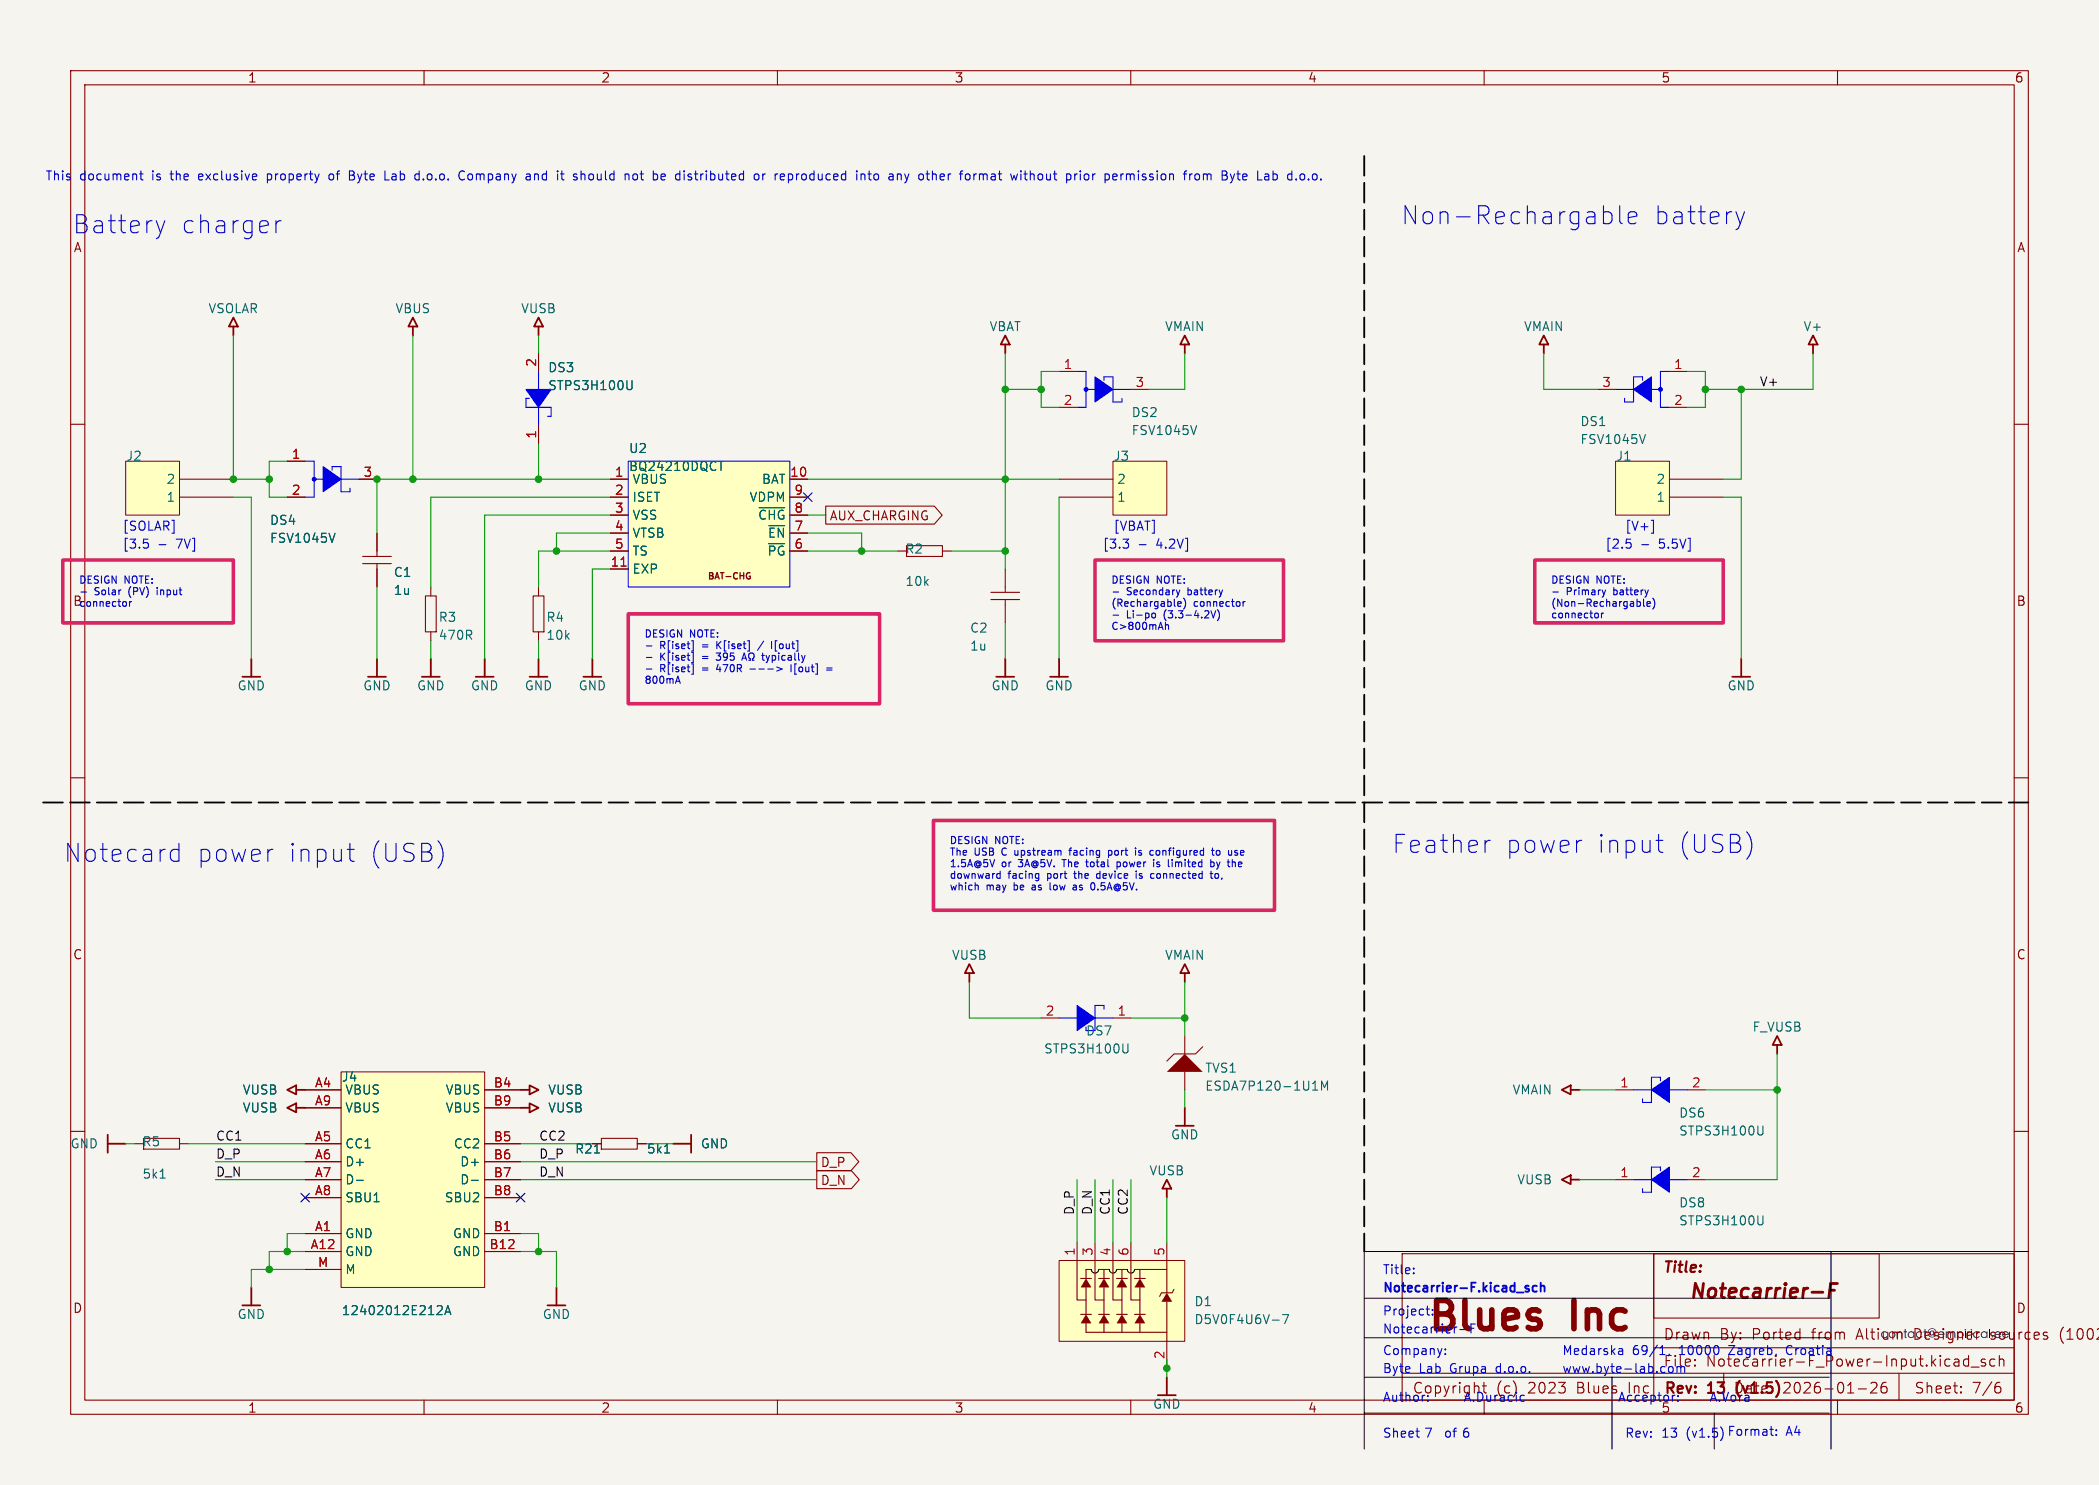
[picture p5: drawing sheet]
<svg xmlns="http://www.w3.org/2000/svg" width="297mm" height="210mm" viewBox="0 0 297 210" stroke-linecap="round" stroke-linejoin="round" font-family="sans-serif">
<defs><g id="words">
<g font-size="5.6" fill="#0000c2">
<text x="201.8" y="189.3">Blues</text>
<text x="222.8" y="189.3">Inc</text>
</g>
<g font-size="3.5" fill="#0000c2">
<text x="10.2" y="33.2">Battery</text>
<text x="25.5" y="33.2">charger</text>
<text x="198.1" y="32">Non-Rechargable</text>
<text x="233.9" y="32">battery</text>
<text x="8.9" y="122.1">Notecard</text>
<text x="27.7" y="122.1">power</text>
<text x="40.6" y="122.1">input</text>
<text x="52" y="122.1">(USB)</text>
<text x="196.8" y="120.9">Feather</text>
<text x="212.9" y="120.9">power</text>
<text x="225.8" y="120.9">input</text>
<text x="237.2" y="120.9">(USB)</text>
</g>
<text font-size="2.8" fill="#840000" x="238.8" y="184.2">Notecarrier-F</text>
<g font-size="2.1" fill="#840000">
<text x="235.2" y="180.4">Title:</text>
<text x="235.3" y="189.7">Drawn</text>
<text x="248" y="189.7">Ported</text>
<text x="263" y="189.7">Altium</text>
<text x="271.3" y="189.7">Designer</text>
<text x="282.2" y="189.7">sources</text>
<text x="292.2" y="189.7">(10027</text>
<text x="216.3" y="197.3">2023</text>
<text x="223.3" y="197.3">Blues</text>
<text x="241.4" y="193.5">Notecarrier-F_Power-Input.kicad_sch</text>
<text x="245.2" y="197.3">Date:</text>
<text x="246.4" y="197.5">(v1.5) 2026-01-26</text>
<text x="270.8" y="197.3">Sheet:</text>
<text x="279" y="197.3">7/6</text>
</g>
<g font-size="2.1" fill="#0000c2">
<text x="243.3" y="189.7">By:</text>
<text x="256.6" y="189.7">from</text>
<text x="199.8" y="197.3">Copyright</text>
<text x="211.7" y="197.3">(c)</text>
<text x="230.7" y="197.3">Inc</text>
<text x="235.3" y="193.5">File:</text>
<text x="235.4" y="197.5">Rev:</text>
<text x="241.8" y="197.5">13</text>
</g>
<g font-size="1.8" fill="#840000">
<text x="35" y="11.9">1</text>
<text x="85" y="11.9">2</text>
<text x="135" y="11.9">3</text>
<text x="185" y="11.9">4</text>
<text x="235" y="11.9">5</text>
<text x="285" y="11.9">6</text>
<text x="10.3" y="35.9">A</text>
<text x="285.3" y="35.9">A</text>
<text x="117.3" y="73.8">AUX_CHARGING</text>
<text x="285.3" y="85.9">B</text>
<text x="10.3" y="135.9">C</text>
<text x="285.3" y="135.9">C</text>
<text x="116" y="165.2">D_P</text>
<text x="116" y="167.8">D_N</text>
<text x="10.3" y="185.9">D</text>
<text x="285.3" y="185.9">D</text>
<text x="35" y="200">1</text>
<text x="85" y="200">2</text>
<text x="135" y="200">3</text>
<text x="185" y="200">4</text>
<text x="285" y="200">6</text>
</g>
<g font-size="1.8" fill="#0000c2">
<text x="6.3" y="25.6">This</text>
<text x="11.3" y="25.6">document</text>
<text x="21.6" y="25.6">is</text>
<text x="24.4" y="25.6">the</text>
<text x="28.6" y="25.6">exclusive</text>
<text x="38.5" y="25.6">property</text>
<text x="47.4" y="25.6">of</text>
<text x="50.5" y="25.6">Byte</text>
<text x="55.7" y="25.6">Lab</text>
<text x="60.2" y="25.6">d.o.o.</text>
<text x="66.6" y="25.6">Company</text>
<text x="76.3" y="25.6">and</text>
<text x="80.9" y="25.6">it</text>
<text x="83.4" y="25.6">should</text>
<text x="90.9" y="25.6">not</text>
<text x="95.1" y="25.6">be</text>
<text x="98.5" y="25.6">distributed</text>
<text x="109.8" y="25.6">or</text>
<text x="112.9" y="25.6">reproduced</text>
<text x="124.7" y="25.6">into</text>
<text x="129.5" y="25.6">any</text>
<text x="133.9" y="25.6">other</text>
<text x="140" y="25.6">format</text>
<text x="147.4" y="25.6">without</text>
<text x="155.4" y="25.6">prior</text>
<text x="161" y="25.6">permission</text>
<text x="172.5" y="25.6">from</text>
<text x="178" y="25.6">Byte</text>
<text x="183.2" y="25.6">Lab</text>
<text x="17.3" y="75.1">[SOLAR]</text>
<text x="17.3" y="77.7">[3.5</text>
<text x="25.1" y="77.7">7V]</text>
<text x="156" y="77.7">[3.3</text>
<text x="157.5" y="75.1">[VBAT]</text>
<text x="163.7" y="77.7">4.2V]</text>
<text x="227.1" y="77.7">[2.5</text>
<text x="229.9" y="75.1">[V+]</text>
<text x="234.9" y="77.7">5.5V]</text>
<text x="10.3" y="85.9">B</text>
<text x="195.6" y="182.8">Notecarrier-F.kicad_sch</text>
<text x="195.6" y="180.3">Title:</text>
<text x="195.6" y="186.1">Project:</text>
<text x="195.6" y="191.7">Company:</text>
<text x="195.6" y="188.7">Notecarrier-F</text>
<text x="221" y="191.7">Medarska</text>
<text x="231" y="191.7">69/1,</text>
<text x="237.7" y="191.7">10000</text>
<text x="244.9" y="191.7">Zagreb,</text>
<text x="253.2" y="191.7">Croatia</text>
<text x="195.6" y="194.3">Byte</text>
<text x="200.8" y="194.3">Lab</text>
<text x="205.3" y="194.3">Grupa</text>
<text x="212" y="194.3">d.o.o.</text>
<text x="221" y="194.3">www.byte-lab.com</text>
<text x="195.6" y="198.3">Author:</text>
<text x="195.6" y="203.4">Sheet 7</text>
<text x="204.2" y="203.4">of 6</text>
<text x="207" y="198.3">A.Duracic</text>
<text x="228.9" y="198.3">Acceptor:</text>
<text x="229.9" y="203.4">Rev:</text>
<text x="234.9" y="203.4">13</text>
<text x="235" y="200">5</text>
<text x="238.5" y="203.4">(v1.5)</text>
<text x="241.8" y="198.3">A.Vora</text>
<text x="244.3" y="203.2">Format:</text>
<text x="252.7" y="203.2">A4</text>
</g>
<g font-size="1.8" fill="#006464">
<text x="29.4" y="44.5">VSOLAR</text>
<text x="55.9" y="44.5">VBUS</text>
<text x="73.6" y="44.5">VUSB</text>
<text x="139.9" y="47">VBAT</text>
<text x="164.8" y="47">VMAIN</text>
<text x="215.6" y="47">VMAIN</text>
<text x="255.1" y="47">V+</text>
<text x="77.5" y="52.8">DS3</text>
<text x="77.5" y="55.4">STPS3H100U</text>
<text x="160" y="59.2">DS2</text>
<text x="17.8" y="65.4">J2</text>
<text x="88.9" y="64.3">U2</text>
<text x="157.5" y="65.4">J3</text>
<text x="160" y="61.7">FSV1045V</text>
<text x="223.5" y="63">FSV1045V</text>
<text x="223.5" y="60.5">DS1</text>
<text x="228.6" y="65.4">J1</text>
<text x="23.5" y="68.6">2</text>
<text x="23.5" y="71.2">1</text>
<text x="88.9" y="66.8">BQ24210DQCT</text>
<text x="89.4" y="71.2">ISET</text>
<text x="89.4" y="68.6">VBUS</text>
<text x="106" y="71.2">VDPM</text>
<text x="107.7" y="68.6">BAT</text>
<text x="158" y="68.6">2</text>
<text x="158" y="71.2">1</text>
<text x="234.3" y="68.6">2</text>
<text x="234.3" y="71.2">1</text>
<text x="38.1" y="77">FSV1045V</text>
<text x="38.1" y="74.4">DS4</text>
<text x="89.4" y="76.3">VTSB</text>
<text x="89.4" y="73.7">VSS</text>
<text x="107.2" y="73.7">~{CHG}</text>
<text x="108.6" y="76.3">~{EN}</text>
<text x="55.6" y="81.8">C1</text>
<text x="89.4" y="81.3">EXP</text>
<text x="89.4" y="78.8">TS</text>
<text x="108.5" y="78.8">~{PG}</text>
<text x="128" y="78.5">R2</text>
<text x="128" y="83.1">10k</text>
<text x="55.6" y="84.3">1u</text>
<text x="62" y="88.2">R3</text>
<text x="77.2" y="88.2">R4</text>
<text x="137.2" y="89.7">C2</text>
<text x="62" y="90.7">470R</text>
<text x="77.2" y="90.7">10k</text>
<text x="137.2" y="92.2">1u</text>
<text x="33.5" y="97.8">GND</text>
<text x="51.3" y="97.8">GND</text>
<text x="58.9" y="97.8">GND</text>
<text x="66.5" y="97.8">GND</text>
<text x="74.2" y="97.8">GND</text>
<text x="81.8" y="97.8">GND</text>
<text x="140.2" y="97.8">GND</text>
<text x="147.8" y="97.8">GND</text>
<text x="244.3" y="97.8">GND</text>
<text x="134.6" y="135.9">VUSB</text>
<text x="164.8" y="135.9">VMAIN</text>
<text x="147.7" y="149.2">STPS3H100U</text>
<text x="153.6" y="146.6">DS7</text>
<text x="247.9" y="146.1">F_VUSB</text>
<text x="34.3" y="155">VUSB</text>
<text x="48.3" y="153.2">J4</text>
<text x="48.8" y="155">VBUS</text>
<text x="63" y="155">VBUS</text>
<text x="77.5" y="155">VUSB</text>
<text x="170.4" y="151.9">TVS1</text>
<text x="170.4" y="154.4">ESDA7P120-1U1M</text>
<text x="213.9" y="155">VMAIN</text>
<text x="34.3" y="157.5">VUSB</text>
<text x="48.8" y="157.5">VBUS</text>
<text x="63" y="157.5">VBUS</text>
<text x="77.5" y="157.5">VUSB</text>
<text x="165.6" y="161.3">GND</text>
<text x="237.5" y="158.3">DS6</text>
<text x="237.5" y="160.8">STPS3H100U</text>
<text x="9.9" y="162.6">GND</text>
<text x="20.1" y="162.3">R5</text>
<text x="20.1" y="166.9">5k1</text>
<text x="48.8" y="167.7">D-</text>
<text x="48.8" y="165.2">D+</text>
<text x="48.8" y="162.6">CC1</text>
<text x="64.1" y="162.6">CC2</text>
<text x="65" y="167.7">D-</text>
<text x="65" y="165.2">D+</text>
<text x="81.3" y="163.3">R21</text>
<text x="91.4" y="163.3">5k1</text>
<text x="99.1" y="162.6">GND</text>
<text x="162.5" y="166.4">VUSB</text>
<text x="214.6" y="167.7">VUSB</text>
<text x="48.8" y="170.2">SBU1</text>
<text x="62.8" y="170.2">SBU2</text>
<text x="237.5" y="171">DS8</text>
<text x="237.5" y="173.5">STPS3H100U</text>
<text x="48.8" y="177.9">GND</text>
<text x="48.8" y="175.3">GND</text>
<text x="64" y="177.9">GND</text>
<text x="64" y="175.3">GND</text>
<text x="48.8" y="180.4">M</text>
<text x="168.9" y="184.9">D1</text>
<text x="33.5" y="186.7">GND</text>
<text x="48.3" y="186.2">12402012E212A</text>
<text x="76.7" y="186.7">GND</text>
<text x="168.9" y="187.5">D5V0F4U6V-7</text>
<text x="163.1" y="199.4">GND</text>
</g>
<g font-size="1.8" fill="#a90000">
<text x="75.9" y="52" transform="rotate(-90 75.9 52)">2</text>
<text x="150.4" y="52.3">1</text>
<text x="236.8" y="52.3">1</text>
<text x="150.4" y="57.4">2</text>
<text x="160.6" y="54.8">3</text>
<text x="226.6" y="54.8">3</text>
<text x="236.8" y="57.4">2</text>
<text x="41.2" y="65">1</text>
<text x="75.9" y="62.1" transform="rotate(-90 75.9 62.1)">1</text>
<text x="41.2" y="70.1">2</text>
<text x="51.4" y="67.5">3</text>
<text x="86.9" y="70.1">2</text>
<text x="86.9" y="67.5">1</text>
<text x="111.7" y="67.5">10</text>
<text x="112.3" y="70.1">9</text>
<text x="86.9" y="77.7">5</text>
<text x="86.9" y="75.1">4</text>
<text x="86.9" y="72.6">3</text>
<text x="112.3" y="77.7">6</text>
<text x="112.3" y="75.1">7</text>
<text x="112.3" y="72.6">8</text>
<text x="86.3" y="80.2">11</text>
<text x="147.9" y="143.7">2</text>
<text x="158" y="143.7">1</text>
<text x="44.5" y="153.9">A4</text>
<text x="69.8" y="153.9">B4</text>
<text x="229.2" y="153.9">1</text>
<text x="239.3" y="153.9">2</text>
<text x="44.5" y="161.5">A5</text>
<text x="44.5" y="156.4">A9</text>
<text x="69.8" y="161.5">B5</text>
<text x="69.8" y="156.4">B9</text>
<text x="44.5" y="166.6">A7</text>
<text x="44.5" y="164">A6</text>
<text x="69.8" y="166.6">B7</text>
<text x="69.8" y="164">B6</text>
<text x="229.2" y="166.6">1</text>
<text x="239.3" y="166.6">2</text>
<text x="44.5" y="169.1">A8</text>
<text x="69.8" y="169.1">B8</text>
<text x="43.9" y="176.7">A12</text>
<text x="44.5" y="174.2">A1</text>
<text x="44.9" y="179.3">M</text>
<text x="69.2" y="176.7">B12</text>
<text x="69.8" y="174.2">B1</text>
<text x="152.1" y="177.7" transform="rotate(-90 152.1 177.7)">1</text>
<text x="154.7" y="177.7" transform="rotate(-90 154.7 177.7)">3</text>
<text x="157.2" y="177.7" transform="rotate(-90 157.2 177.7)">4</text>
<text x="159.8" y="177.7" transform="rotate(-90 159.8 177.7)">6</text>
<text x="164.8" y="177.7" transform="rotate(-90 164.8 177.7)">5</text>
<text x="164.8" y="192.3" transform="rotate(-90 164.8 192.3)">2</text>
</g>
<g font-size="1.8" fill="#0f0f0f">
<text x="248.9" y="54.7">V+</text>
<text x="30.5" y="161.4">CC1</text>
<text x="76.2" y="161.4">CC2</text>
<text x="30.5" y="163.9">D_P</text>
<text x="30.5" y="166.5">D_N</text>
<text x="76.2" y="166.5">D_N</text>
<text x="76.2" y="163.9">D_P</text>
<text x="152.1" y="171.9" transform="rotate(-90 152.1 171.9)">D_P</text>
<text x="154.6" y="171.9" transform="rotate(-90 154.6 171.9)">D_N</text>
<text x="157.1" y="171.9" transform="rotate(-90 157.1 171.9)">CC1</text>
<text x="159.7" y="171.9" transform="rotate(-90 159.7 171.9)">CC2</text>
</g>
<g font-size="1.4" fill="#0000c2">
<text x="11.1" y="82.9">DESIGN</text>
<text x="17.6" y="82.9">NOTE:</text>
<text x="157.2" y="82.9">DESIGN</text>
<text x="163.7" y="82.9">NOTE:</text>
<text x="219.4" y="82.9">DESIGN</text>
<text x="225.9" y="82.9">NOTE:</text>
<text x="11.1" y="86.2">connector</text>
<text x="13.4" y="84.5">Solar</text>
<text x="18.4" y="84.5">(PV)</text>
<text x="22.7" y="84.5">input</text>
<text x="157.2" y="86.2">(Rechargable)</text>
<text x="157.2" y="89.4">C&gt;800mAh</text>
<text x="159.4" y="84.5">Secondary</text>
<text x="159.4" y="87.8">Li-po</text>
<text x="164.9" y="87.8">(3.3-4.2V)</text>
<text x="168.3" y="84.5">battery</text>
<text x="168.9" y="86.2">connector</text>
<text x="219.4" y="86.2">(Non-Rechargable)</text>
<text x="219.4" y="87.8">connector</text>
<text x="221.7" y="84.5">Primary</text>
<text x="228.5" y="84.5">battery</text>
<text x="91.1" y="90.5">DESIGN</text>
<text x="93.4" y="92.1">R[iset]</text>
<text x="93.4" y="93.8">K[iset]</text>
<text x="93.4" y="95.4">R[iset]</text>
<text x="97.6" y="90.5">NOTE:</text>
<text x="99.6" y="92.1">=</text>
<text x="99.6" y="93.8">=</text>
<text x="99.6" y="95.4">=</text>
<text x="101.9" y="92.1">K[iset]</text>
<text x="101.9" y="93.8">395</text>
<text x="101.9" y="95.4">470R</text>
<text x="108.8" y="93.8">typically</text>
<text x="110.1" y="92.1">I[out]</text>
<text x="112.9" y="95.4">I[out]</text>
<text x="91.1" y="97.1">800mA</text>
<text x="134.3" y="119.7">DESIGN</text>
<text x="140.8" y="119.7">NOTE:</text>
<text x="134.3" y="121.4">The</text>
<text x="134.3" y="123">1.5A@5V</text>
<text x="134.3" y="124.6">downward</text>
<text x="137.9" y="121.4">USB</text>
<text x="141.8" y="123">or</text>
<text x="142" y="121.4">C</text>
<text x="142.7" y="124.6">facing</text>
<text x="144" y="121.4">upstream</text>
<text x="144.3" y="123">3A@5V.</text>
<text x="148.4" y="124.6">port</text>
<text x="150.8" y="123">The</text>
<text x="152.1" y="121.4">facing</text>
<text x="152.5" y="124.6">the</text>
<text x="154.4" y="123">total</text>
<text x="155.9" y="124.6">device</text>
<text x="157.8" y="121.4">port</text>
<text x="159" y="123">power</text>
<text x="161.7" y="124.6">is</text>
<text x="161.9" y="121.4">is</text>
<text x="164" y="124.6">connected</text>
<text x="164.2" y="121.4">configured</text>
<text x="164.4" y="123">is</text>
<text x="166.8" y="123">limited</text>
<text x="172.8" y="124.6">to,</text>
<text x="173" y="123">by</text>
<text x="173.2" y="121.4">to</text>
<text x="175.7" y="123">the</text>
<text x="175.8" y="121.4">use</text>
<text x="134.3" y="126.3">which</text>
<text x="139.6" y="126.3">may</text>
<text x="143.7" y="126.3">be</text>
<text x="146.5" y="126.3">as</text>
<text x="149.3" y="126.3">low</text>
<text x="152.8" y="126.3">as</text>
<text x="155.6" y="126.3">0.5A@5V.</text>
</g>
<text font-size="1.4" fill="#840000" x="11.1" y="84.5">-</text>
<text font-size="1.2" fill="#840000" x="100.1" y="82">BAT-CHG</text>
</g></defs>
<path d="M0 0h297v210h-297z" fill="#f5f4ef" stroke="#f5f4ef" stroke-width=".14"/>
<g fill="none" stroke="#840000" stroke-width=".15">
<path d="M10 10h277v190h-277zM12 12h273v186h-273zM60 10v2M110 10v2M160 10v2M210 10v2M260 10v2M10 60h2M285 60h2M10 110h2M285 110h2M10 160h2"/>
<path d="M198.4 177.3h86.6v20.7h-86.6zM285 160h2M60 198v2M110 198v2M160 198v2M198.4 194.2h86.6M210 198v2M239.8 192.3v.1M239.8 193.1h.1l-.1 .1M239.8 193.1v.1M239.9 192.3l-.1 .1M260 198v2"/>
<path d="M262.9 196.4h1.2M264.7 195.6l.2-.1 .5 .1a.41 .41 0 0 1 .1 .5l-.8 .9h.9M266.9 195.5a.59 .59 0 0 0-.7 .6v.6l.1 .2 .4 .1 .2-.1 .1-.5-.1-.3h-.5l-.2 .3M276.5 192.3l.2-.1 .4 .1 .1 .9M276.5 193.1l.2 .1 .5-.1M277.2 192.6l-.7 .1M277.5 196.9v.1M277.5 196.9h-.1l.1 .1M277.5 196.1v.1M277.5 196.1h-.1l.1 .1M278.5 192.3l-.4-.1-.3 .3v.4l.2 .2 .1 .1 .4-.1M278.5 191.7v1.5"/>
<path d="M278.9 193.3h1.1M280.9 192.3l-.4-.1-.2 .2 .1 .2 .5 .2 .1 .1-.1 .2-.1 .1-.5-.1M282.3 192.3l-.5-.1-.3 .3v.4l.2 .2 .1 .1 .5-.1M282.5 196.1h.5l.1 .3-.1 .5-.2 .1h-.3M282.9 192.3a.37 .37 0 0 1 .6 .1v.8M282.9 191.7v1.5M283 195.5l-.5 .1"/>
</g>
<path d="M256.4 182.7h1.5M258.9 182.5h.7M260 181.5h-1l-.2 2" fill="none" stroke="#840000" stroke-width=".4"/>
<g fill="#281c2d">
<path d="M269.5 187.9h.1v.4h.2v.1h-.2l.1 .7h.1v.1h-.3v-.8h-.1v-.1h.1z"/>
<path d="M270.1 188.4l.3-.1 .4 .1v-.1h.1v.9h-.1v-.1l-.4 .1a.48 .48 0 0 1-.5-.4h.2a.34 .34 0 0 0 .5 .3 .34 .34 0 0 0 0-.6 .34 .34 0 0 0-.5 .2l-.2 .1z"/>
<path d="M280.4 188.4l.3-.1 .4 .1v-.1h.1v.9h-.1v-.1l-.4 .1a.48 .48 0 0 1-.4-.4h.1a.34 .34 0 0 0 .5 .3 .34 .34 0 0 0 .1-.6 .34 .34 0 0 0-.6 .2l-.1 .1z"/>
<path d="M281.4 187.9h.2v1.3h-.2z"/>
</g>
<path d="M234 177.3h31.9v9.1h-31.9zM234 177.3v20.7M209.8 196h.5M210 195.5v1.3M234 190.6h51M243.9 194.2v3.8M268.7 194.2v3.8M291.6 188.3l-.1 .4 .1 .6" fill="none" stroke="#840000" stroke-width=".15"/>
<path d="M233.7 154.1l2.5-1.8v3.6z" fill="#00f"/>
<path d="M231.1 154.1h2.6M234.9 152.9v-.6h-1.2v3.6h-1.3v-.5M236.2 154.1h2.6" fill="none" stroke="#000bff" stroke-width=".15"/>
<path d="M233.7 154.1l2.5-1.8v3.6z" fill="none" stroke="#000bff" stroke-width=".14"/>
<g fill="none" stroke="#840000" stroke-width=".15">
<path d="M51.3 79.7h4.1M51.3 78.7h4.1M53.3 75.4v3.3M53.3 79.7v3.3M140.2 84.8h4.1M140.2 83.8h4.1M142.2 80.5v3.3M142.2 84.8v3.3M228.6 154.1h2.5M238.8 154.1h2.5M83.8 161.7h1.3M85.1 161h5.1v1.5h-5.1z"/>
<path d="M90.2 161.7h1.2"/>
</g>
<path d="M249.5 159.2v1.1l-.2 .2h-.3M84.1 163.1h.7M94 163.1h.8" fill="none" stroke="#006464" stroke-width=".15"/>
<path d="M218.4 47.4l.7 1.3h-1.3zM218.4 48.7v1.3M137.2 136.3l.6 1.3h-1.3zM137.2 137.6v1.3M221 154.1l1.2-.6v1.3zM222.2 154.1h1.3M95.2 161.7h2.6M97.8 160.5v2.5M163.8 197.3h2.6M165.1 194.8v2.5" fill="none" stroke="#840000" stroke-width=".25"/>
<path d="M152.4 142.2l2.5 1.8-2.5 1.7z" fill="#00f"/>
<path d="M149.9 144h2.5M154.9 144h2.6M156.2 142.7v-.5h-1.3v3.5" fill="none" stroke="#000bff" stroke-width=".15"/>
<path d="M152.4 142.2l2.5 1.8-2.5 1.7z" fill="none" stroke="#000bff" stroke-width=".14"/>
<path d="M127 77.9h1.3M128.3 77.2h5v1.5h-5zM133.3 77.9h1.3M147.3 144h2.6M157.5 144h2.5" fill="none" stroke="#840000" stroke-width=".15"/>
<path d="M159.6 147.6v1.1l-.1 .1-.4 .1" fill="none" stroke="#006464" stroke-width=".15"/>
<path d="M256.5 47.4l.7 1.3h-1.3zM256.5 48.7v1.3M82.5 95.7h2.6M83.8 93.2v2.5M245.1 95.7h2.5M246.4 93.2v2.5M167.6 136.3l.7 1.3h-1.3zM167.6 137.6v1.3" fill="none" stroke="#840000" stroke-width=".25"/>
<path d="M88.9 65.2h22.9v17.8h-22.9z" fill="#ffffc2"/>
<path d="M88.9 65.2h22.9v17.8h-22.9z" fill="none" stroke="#000bff" stroke-width=".15"/>
<path d="M106 81.5h.2l-.1 .3" fill="none" stroke="#840000" stroke-width=".18"/>
<path d="M86.4 77.9h2.5M86.4 75.4h2.5M86.4 72.8h2.5M86.4 70.3h2.5M86.4 67.8h2.5M111.8 77.9h2.5M111.8 75.4h2.5M111.8 72.8h2.5M111.8 70.3h2.5M111.8 67.8h2.5M86.4 80.5h2.5" fill="none" stroke="#840000" stroke-width=".15"/>
<path d="M87.9 80h.7" fill="none" stroke="#a90000" stroke-width=".15"/>
<path d="M101.7 65.3h.7M102 65.3v1.2M107.4 71.8h3.6" fill="none" stroke="#006464" stroke-width=".15"/>
<path d="M251.5 146.5l.6 1.3h-1.3zM251.5 147.8v1.2" fill="none" stroke="#840000" stroke-width=".25"/>
<circle cx="234.9" cy="55.1" r=".25" fill="#00f" stroke="#00f" stroke-width=".14"/>
<path d="M231.1 55.1l2.6-1.8v3.5z" fill="#00f"/>
<path d="M228.6 55.1h2.5M232.4 53.8v-.5h-1.3v3.5h-1.2v-.5M233.7 55.1h1.2M236.2 52.5h-1.3v5.1h1.3" fill="none" stroke="#000bff" stroke-width=".15"/>
<g fill="none" stroke="#000bff" stroke-width=".14">
<path d="M231.1 55.1l2.6-1.8v3.5z"/>
<circle cx="234.9" cy="55.1" r=".25"/>
</g>
<path d="M226.1 55.1h2.5M236.2 57.6h2.6M236.2 52.5h2.6" fill="none" stroke="#840000" stroke-width=".15"/>
<path d="M232.8 61.5l-.4 1.2" fill="none" stroke="#006464" stroke-width=".15"/>
<path d="M228.6 65.2h7.6v7.6h-7.6z" fill="#ffffc2"/>
<path d="M228.6 65.2h7.6v7.6h-7.6z" fill="none" stroke="#800000" stroke-width=".14"/>
<path d="M236.2 67.8h7.6M236.2 70.3h7.6" fill="none" stroke="#840000" stroke-width=".15"/>
<path d="M142.2 47.4l.7 1.3h-1.3zM142.2 48.7v1.3" fill="none" stroke="#840000" stroke-width=".25"/>
<path d="M157.5 65.2h7.6v7.6h-7.6z" fill="#ffffc2"/>
<path d="M157.5 65.2h7.6v7.6h-7.6z" fill="none" stroke="#800000" stroke-width=".14"/>
<path d="M149.9 67.8h7.6M149.9 70.3h7.6" fill="none" stroke="#840000" stroke-width=".15"/>
<path d="M74.4 55.1h3.6l-1.8 2.5z" fill="#00f"/>
<path d="M74.9 56.3h-.5v1.3h3.6v1.3h-.5M76.2 52.5v2.6M76.2 57.6v2.5" fill="none" stroke="#000bff" stroke-width=".15"/>
<path d="M74.4 55.1h3.6l-1.8 2.5z" fill="none" stroke="#000bff" stroke-width=".14"/>
<path d="M76.2 50v2.5M76.2 60.1v2.6" fill="none" stroke="#840000" stroke-width=".15"/>
<path d="M89.4 53.8v1.1l-.1 .1-.3 .1" fill="none" stroke="#006464" stroke-width=".15"/>
<circle cx="153.7" cy="55.1" r=".25" fill="#00f" stroke="#00f" stroke-width=".14"/>
<path d="M154.9 53.3l2.6 1.8-2.6 1.7z" fill="#00f"/>
<path d="M152.4 52.5h1.3v5.1h-1.3M153.7 55.1h1.2M156.2 53.8v-.5h1.3v3.5h1.2v-.5M157.5 55.1h2.5" fill="none" stroke="#000bff" stroke-width=".15"/>
<g fill="none" stroke="#000bff" stroke-width=".14">
<path d="M154.9 53.3l2.6 1.8-2.6 1.7z"/>
<circle cx="153.7" cy="55.1" r=".25"/>
</g>
<path d="M149.9 57.6h2.5M149.9 52.5h2.5M160 55.1h2.6M19 161.7h1.3M20.3 161h5.1v1.5h-5.1zM25.4 161.7h1.3" fill="none" stroke="#840000" stroke-width=".15"/>
<path d="M169.3 60.2l-.4 1.3M22.7 166.6h.7" fill="none" stroke="#006464" stroke-width=".15"/>
<g fill="none" stroke="#840000" stroke-width=".25">
<path d="M58.4 44.9l.7 1.3h-1.3zM58.4 46.2v1.2M76.2 44.9l.6 1.3h-1.2zM76.2 46.2v1.2M167.6 47.4l.7 1.3h-1.3zM167.6 48.7v1.3M34.3 95.7h2.5M35.6 93.2v2.5M52.1 95.7h2.5M53.3 93.2v2.5M59.7 95.7h2.5M61 93.2v2.5"/>
<path d="M67.3 95.7h2.5M68.6 93.2v2.5M74.9 95.7h2.6M76.2 93.2v2.5M165.1 166.8l.6 1.3h-1.2zM165.1 168.1v1.3M221 166.8l1.2-.6v1.3zM222.2 166.8h1.3"/>
</g>
<path d="M233.7 166.8l2.5-1.8v3.6z" fill="#00f"/>
<path d="M231.1 166.8h2.6M234.9 165.6v-.6h-1.2v3.6h-1.3v-.5M236.2 166.8h2.6" fill="none" stroke="#000bff" stroke-width=".15"/>
<path d="M233.7 166.8l2.5-1.8v3.6z" fill="none" stroke="#000bff" stroke-width=".14"/>
<path d="M228.6 166.8h2.5M238.8 166.8h2.5" fill="none" stroke="#840000" stroke-width=".15"/>
<path d="M249.5 171.9v1.1l-.2 .2h-.3" fill="none" stroke="#006464" stroke-width=".15"/>
<path d="M166.4 159.2h2.5M167.6 156.7v2.5" fill="none" stroke="#840000" stroke-width=".25"/>
<path d="M17.8 65.2h7.6v7.6h-7.6z" fill="#ffffc2"/>
<path d="M17.8 65.2h7.6v7.6h-7.6z" fill="none" stroke="#800000" stroke-width=".14"/>
<path d="M25.4 67.8h7.6M25.4 70.3h7.6M60.2 84.3h1.5v5.1h-1.5zM61 83v1.3M61 89.4v1.2M75.4 84.3h1.6v5.1h-1.6zM76.2 83v1.3M76.2 89.4v1.2" fill="none" stroke="#840000" stroke-width=".15"/>
<path d="M141 95.7h2.5M142.2 93.2v2.5M148.6 95.7h2.5M149.9 93.2v2.5" fill="none" stroke="#840000" stroke-width=".25"/>
<path d="M165.1 151.6l2.5-2.6 2.6 2.6z" fill="#840000"/>
<path d="M167.6 146.5v2.5M167.6 151.6v2.5M170.2 148l-1 1h-3.1l-1 1.1" fill="none" stroke="#840000" stroke-width=".15"/>
<path d="M185.7 154.2h.8M187 154.2v-1.3l.4 .9 .4-.9v1.3" fill="none" stroke="#006464" stroke-width=".15"/>
<path d="M149.9 178.3h17.7v11.4h-17.7z" fill="#ffffc2"/>
<path d="M153.7 188.4h11.4v1.3" fill="none" stroke="#840000" stroke-width=".15"/>
<path d="M153.7 185.9l.7 1.2h-1.5z" fill="#840000"/>
<path d="M153.7 187.1v1.3" fill="none" stroke="#840000" stroke-width=".15"/>
<path d="M156.2 185.9l.8 1.2h-1.6z" fill="#840000"/>
<path d="M156.2 187.1v1.3" fill="none" stroke="#840000" stroke-width=".15"/>
<path d="M158.7 185.9l.8 1.2h-1.5z" fill="#840000"/>
<path d="M158.7 187.1v1.3" fill="none" stroke="#840000" stroke-width=".15"/>
<path d="M161.3 185.9l.8 1.2h-1.6z" fill="#840000"/>
<path d="M152.9 185.9h1.5M155.4 185.9h1.6M158 185.9h1.5M160.5 185.9h1.6M161.3 187.1v1.3" fill="none" stroke="#840000" stroke-width=".15"/>
<path d="M165.1 182.8l.8 1.3h-1.6z" fill="#840000"/>
<path d="M165.1 184.1v4.3M166.1 182.3l-.2 .5h-1.6l-.2 .5" fill="none" stroke="#840000" stroke-width=".15"/>
<path d="M153.7 180.8l.7 1.3h-1.5z" fill="#840000"/>
<path d="M153.7 182.1v3.8" fill="none" stroke="#840000" stroke-width=".15"/>
<path d="M156.2 180.8l.8 1.3h-1.6z" fill="#840000"/>
<path d="M156.2 182.1v3.8" fill="none" stroke="#840000" stroke-width=".15"/>
<path d="M158.7 180.8l.8 1.3h-1.5z" fill="#840000"/>
<path d="M158.7 182.1v3.8" fill="none" stroke="#840000" stroke-width=".15"/>
<path d="M161.3 180.8l.8 1.3h-1.6z" fill="#840000"/>
<g fill="none" stroke="#840000" stroke-width=".15">
<path d="M152.4 175.7v8.1h1.3M154.4 179.5h-.7v1.3M154.9 175.7v8.1h1.3M155.4 179.5h1.6M156.2 179.5v1.3M157.5 175.7v8.1h1.2M158 179.5h1.5M158.7 179.5v1.3M160 175.7v8.1h1.3M160.5 179.5h4.6M161.3 179.5v1.3M165.1 175.7v7.1"/>
<path d="M152.9 180.8h1.5M155.4 180.8h1.6M158 180.8h1.5M160.5 180.8h1.6M161.3 182.1v3.8M165.1 189.7v3.8"/>
</g>
<path d="M155.4 179.5a.51 .51 0 0 1-.5 .5 .51 .51 0 0 1-.5-.5M158 179.5a.51 .51 0 0 1-.5 .5 .51 .51 0 0 1-.5-.5M160.5 179.5a.51 .51 0 0 1-.5 .5 .51 .51 0 0 1-.5-.5" fill="none" stroke="#000" stroke-width=".15"/>
<path d="M149.9 178.3h17.7v11.4h-17.7z" fill="none" stroke="#800000" stroke-width=".14"/>
<path d="M180 186.7h1M181.5 185.9h.8l-.5 1.3" fill="none" stroke="#006464" stroke-width=".15"/>
<g fill="none" stroke="#840000" stroke-width=".25">
<path d="M33 44.9l.7 1.3h-1.3zM33 46.2v1.2M40.6 154.1l1.3-.6v1.3zM40.6 156.7l1.3-.7v1.3zM41.9 154.1h1.3M41.9 156.7h1.3M73.7 154.1h1.2M73.7 156.7h1.2M74.9 153.5l1.3 .6-1.3 .7zM74.9 156l1.3 .7-1.3 .6zM15.2 160.5v2.5M15.2 161.7h2.6"/>
<path d="M34.3 184.6h2.5M35.6 182.1v2.5M77.5 184.6h2.5M78.7 182.1v2.5"/>
</g>
<circle cx="44.4" cy="67.8" r=".25" fill="#00f" stroke="#00f" stroke-width=".14"/>
<path d="M45.7 66l2.6 1.8-2.6 1.7z" fill="#00f"/>
<path d="M43.2 65.2h1.2v5.1h-1.2M44.4 67.8h1.3M47 66.5v-.5h1.3v3.5h1.2v-.5M48.3 67.8h2.5" fill="none" stroke="#000bff" stroke-width=".15"/>
<g fill="none" stroke="#000bff" stroke-width=".14">
<path d="M45.7 66l2.6 1.8-2.6 1.7z"/>
<circle cx="44.4" cy="67.8" r=".25"/>
</g>
<path d="M40.6 70.3h2.6M40.6 65.2h2.6M50.8 67.8h2.5" fill="none" stroke="#840000" stroke-width=".15"/>
<path d="M47.4 75.4l-.4 1.3" fill="none" stroke="#006464" stroke-width=".15"/>
<path d="M48.3 151.6h20.3v30.5h-20.3z" fill="#ffffc2"/>
<path d="M48.3 151.6h20.3v30.5h-20.3z" fill="none" stroke="#800000" stroke-width=".14"/>
<g fill="none" stroke="#840000" stroke-width=".15">
<path d="M76.2 50v2.5M40.6 70.3h2.6M40.6 65.2h2.6M50.8 67.8h2.5M53.3 75.4v2.5M76.2 60.1v2.6M86.4 70.3h2.5M86.4 67.8h2.5M86.4 77.9h2.5M86.4 75.4h2.5M86.4 72.8h2.5M111.8 70.3h2.5"/>
<path d="M111.8 67.8h2.5M111.8 77.9h2.5M111.8 75.4h2.5M111.8 72.8h2.5M116.8 71.6h15.4l1.1 1.2-1.1 1.3h-15.4zM53.3 80.5v2.5M86.4 80.5h2.5M43.2 156.7h5.1M43.2 154.1h5.1M68.6 156.7h5.1M68.6 154.1h5.1M43.2 179.5h5.1"/>
<path d="M43.2 177h5.1M43.2 174.4h5.1M43.2 169.4h5.1M43.2 166.8h5.1M43.2 164.3h5.1M43.2 161.7h5.1M68.6 177h5.1M68.6 174.4h5.1M68.6 169.4h5.1M68.6 166.8h5.1M68.6 164.3h5.1M68.6 161.7h5.1"/>
<path d="M83.8 161.7h1.3M90.2 161.7h1.2M115.6 163h4.8l1.1 1.3-1.1 1.3h-4.8zM115.6 165.6h4.9l1.1 1.2-1.1 1.3h-4.9z"/>
</g>
<path d="M89.4 53.8v1.1l-.1 .1-.3 .1M47.4 75.4l-.4 1.3M101.7 65.3h.7M102 65.3v1.2M107.4 71.8h3.6M50.4 166.9h1M66.7 166.9h1M84.1 163.1h.7M94 163.1h.8M62 184.6l.5 .1 .1 .3-.1 .2-.7 .7h.8M62.9 185.9l.5-1.3 .4 1.3M63.1 185.5h.6" fill="none" stroke="#006464" stroke-width=".15"/>
<path d="M259.1 177v27.9M287 177h-94v27.9M193 199.8h65.8M193 189.2h65.8M193 194.8h65.8M193 183.6h65.8M228.1 194.8v10.1M242.6 199.8v5.1" fill="none" stroke="#000" stroke-width=".14"/>
<path d="M193 22v155M287 113.5h-281.9" fill="none" stroke="#000" stroke-width=".25" stroke-dasharray="2.8 1"/>
<g fill="none" stroke="#009600" stroke-width=".15">
<path d="M33 47.4v20.4h5.1M58.4 47.4v20.4M76.2 47.4v2.6M142.2 50v30.5M142.2 55.1h5.1M149.9 52.5h-2.6v5.1h2.6M167.6 50v5.1h-5M218.4 50v5.1h7.7M238.8 52.5h2.5v5.1h-2.5M246.4 55.1v12.7h-2.6M256.5 50v5.1h-15.2M33 70.3h2.6v22.9"/>
<path d="M40.6 65.2h-2.5v5.1h2.5M76.2 62.7v5.1M86.4 77.9h-10.2v5.1M86.4 72.8h-17.8v20.4M86.4 70.3h-25.4v12.7M86.4 67.8h-33.1v7.6M86.4 75.4h-7.7v2.5M114.3 77.9h12.7M114.3 67.8h35.6M114.3 72.8h2.5M114.3 75.4h7.6v2.5M134.6 77.9h7.6"/>
<path d="M149.9 70.3v22.9M243.8 70.3h2.6v22.9M53.3 83v10.2M61 90.6v2.6M76.2 90.6v2.6M86.4 80.5h-2.6v12.7M142.2 88.1v5.1M137.2 138.9v5.1h10.1M167.6 138.9v7.6M160 144h7.6M167.6 154.1v2.6M223.5 154.1h5.1"/>
<path d="M241.3 154.1h10.2M251.5 149v17.8h-10.2M17.8 161.7h1.2M26.7 161.7h16.5M30.5 166.8h12.7M30.5 164.3h12.7M43.2 179.5h-7.6v2.6M43.2 174.4h-2.6v2.6M43.2 177h-5.1v2.5M73.7 166.8h41.9M73.7 161.7h10.1M73.7 164.3h41.9"/>
<path d="M73.7 174.4h2.5v2.6M73.7 177h5v5.1M91.4 161.7h3.8M152.4 166.8v8.9M154.9 166.8v8.9M157.5 166.8v8.9M160 166.8v8.9M165.1 169.4v6.3M223.5 166.8h5.1M165.1 192.2v2.6"/>
</g>
<path d="M113.7 69.7l1.2 1.2M114.9 69.7l-1.2 1.2M42.6 168.8l1.2 1.2M43.8 168.8l-1.2 1.2M73.1 168.8l1.2 1.2M74.3 168.8l-1.2 1.2" fill="none" stroke="#000084" stroke-width=".15"/>
<g fill="none" stroke="#0000c2" stroke-width=".15">
<path d="M19.8 24.6h.4M19.9 24.2v1.1l.1 .1h.2M22.1 31.2l.6 1.7M22.7 32.9l-.2 .6M23.3 31.2l-.6 1.7M37.8 24.6v1.3M37.8 25.4h.2M38 24.6l-.2 .1M39 31.2v1.7M39.8 31.2a.65 .65 0 0 0-.8 .5M47 24.6l-.3 .1-.2 .1 .1 .5 .4 .1M49.4 24.2h.6"/>
<path d="M49.4 24.8h.5M49.9 24.8h.2M50 24.7l-.1 .1M50.1 25.4h-.7M54.5 25.4h.6M59.2 24.6l.1 .1M59.3 24.2v1.2M59.3 25.4h-.1M65.1 25.3a.44 .44 0 0 0 .6 0M65.7 24.3v-.1a.46 .46 0 0 0-.6 .2M74.6 24.6h.2l.2 .2v.6M75 25.4h-.4"/>
<path d="M75 24.9l-.4 .1M75.6 24.6v.8M75.8 24.6l-.2 .1M79.3 24.6h.5M79.7 25.4h.1M82.3 24.7h.4l.1 .7M89.6 24.7l.2-.1 .3 .1 .1 .5-.1 .2h-.3l-.2-.1zM93.7 24.6l.4 .1v.2l-.6 .1M94.1 25.4h-.4M97.5 24.6l.3 .1M97.5 25l.3 .1 .1 .2-.2 .1h-.2M107.1 24.6l.3 .2v.4l-.3 .2"/>
<path d="M107.9 24.6v.8M108.3 24.6l-.3 .1-.1 .1M111.9 24.6l.3 .2v.4l-.3 .2M122.8 24.6h.5M123 24.2v1.1v.1h.3M124.2 24.7l-.3-.1-.2 .2v.5l.2 .1h.3M128 24.6l.3 .8M128.3 25.4l-.1 .3-.2 .2M128.6 24.6l-.3 .8M133.4 24.6h-.2l-.2 .2 .1 .6h.3M133.6 24.9l-.6 .1M138.6 24.7l.4-.1 .1 .2"/>
<path d="M138.6 24.6v.8M139.1 24.8v.6M139.5 24.6l-.3 .1-.1 .1M145.8 24.7l.2-.1 .3 .1v.7M145.8 24.2v1.2M153.5 24.7l.3-.1 .3 .2-.1 .5-.2 .1h-.3M154.6 24.6v.8M155 24.6l-.3 .1-.1 .1M159.5 24.7l.3-.1 .1 .2M159.9 24.8l.2-.2 .3 .1 .1 .7M159.9 24.8v.6M170.3 24.7l.3-.1 .2 .2"/>
<path d="M170.3 24.6v.8M170.8 24.8l.2-.2 .3 .1 .1 .7M170.8 24.8v.6M182.8 24.7l-.4-.1-.2 .2v.4l.1 .2h.5M186.9 25.3v.1M226.9 30.1l.2-.2h.5l.4 .3 .1 .2v.8l-.2 .3-.3 .1h-.5l-.2-.1M229.2 29.1v2.2l.1 .2 .2 .1M230.4 30.8l1.2-.3-.1-.4-.3-.2h-.4l-.3 .2-.1 .2v1l.1 .2 .3 .1h.4l.3-.1M245.6 29.9l.6 1.7M246.2 31.6l-.3 .8M246.8 29.9l-.6 1.7M20.3 76.2h.6"/>
<path d="M20.8 76.7l.2 .3v.3l-.2 .2M22.5 77h1M158.9 76.2h.8l-.4 .5M159.4 76.7l.3 .3v.3l-.3 .2M161.2 77h1M230.1 76.2h.6M230.6 76.7l.2 .3v.3l-.2 .2M232.3 77h1M233.7 73.6h.3v1.8h-.3M11.5 83.7h.7M17.8 85.1l.1 .2-.1 .4M18.3 85.1v.6"/>
<path d="M22.2 83.4v.7M91.5 91.3h.7M91.5 93h.7M91.5 94.6h.7M94.6 90.6v1.5M94.6 92.3v1.4M94.6 93.9v1.4M95.7 96.3h.5M95.9 95.6l.4 1M97.9 92.3h.2v1.4h-.2M97.9 93.9h.2v1.4h-.2M98.1 90.6v1.5h-.2"/>
<path d="M101.3 92.4h.7M101.3 93.3l.2 .1M101.4 90.7v1M101.6 93.9l-.2 .8h.6M102 90.7l-.6 .6M102.7 90.6h-.2v1.5M105 93.4l.3-1 .3 1M105.1 93.1h.4M105.8 90.6h.2v1.5M105.9 92.9l.3 .3v.2h-.3M106.1 92.4a.44 .44 0 0 1 .6 .2 .44 .44 0 0 1-.2 .6v.2h.2M106.1 94.6h.8"/>
<path d="M107.4 94.6h.8M107.8 92.7h.4M107.9 92.4v.8l.3 .2M108.1 90.7l-.9 1.3M108.6 94.6h.8M109.2 90.7v1M109.9 94.3l.8 .3-.8 .3M109.9 90.6h-.2v1.5h.2M111.9 94v1M112.5 93.9v1.4h.2M112.7 90.6h.2v1.5M115.4 93.9h.3v1.4"/>
<path d="M117 94.5h.7M117 94.8h.7M157.5 83.7h.8M157.5 87h.8M157.8 84.6h-.1M163.5 86.9l-.1 .4-.2 .1-.2-.1M164.9 88v1M165.3 88.5v.5M166.5 83.4l.2 .7M166.6 85.4l.5-.1v-.2h-.3l-.2 .1 .1 .5h.4M166.7 84.1l-.1 .3M166.9 83.4l-.2 .7"/>
<path d="M167.5 84.6a1.17 1.17 0 0 1 0 1.5M171.3 86.4l.4 1 .3-1M172.5 86.7v.6l-.2 .5M175.9 85.1v.6M176.2 85.1l-.3 .2M219.7 83.7h.8M220 84.6h.1M226.2 86.9l-.1 .4M226.6 86.7v.7M227.2 83.4l-.3 .7M232.1 85.3v.4h-.4M232.6 84.7v.9l.1 .1"/>
<path d="M233 85.2l.1 .5h.4M233.2 85.1h.3v.2l-.5 .1M233.9 84.6a1.17 1.17 0 0 1 0 1.5M25.3 119.3v2.5M49.5 119.3v2.1l.1 .3 .5 .1M62.6 120l.1 .6-.1 1.1M151.6 119.9l-.2 .2v.8M160.7 119.9v.1M171.6 119.9v.9l.2 .1M210.9 118.8h-.3l-.3 .3M223.6 118.8h.2M234.3 118.8h1"/>
<path d="M234.7 118v2.2l.1 .2 .5 .1M247.7 118.7l.2 .6-.2 1.1M24.2 121.6l.4 .2h.5l.2-.1M25.3 120.2l-.2-.1h-.5l-.4 .3M38.4 120.1h.2M49.1 120.1h1M138.3 125.2l.1 .1v.5M141.1 124.2h.4M141.1 123.6h.4M141.5 123.2v1M143.6 120.3v.6M146.1 125.5v.3"/>
<path d="M146.9 123.5l.1 .1M147 124.2h-.3M147 123.5v.9l-.2 .2M148.6 124.8v.9l.1 .1M150.3 121.6h.6M151.2 120.3h.4M151.8 125.7l.2 .1h.3M151.9 125.2h.4v.6M151.9 123.5h.4M152.3 125.4l-.3 .1-.2 .1M153.8 121.6v.8l.2 .2M154.9 125v.5l-.1 .3h-.1"/>
<path d="M155.5 123.5l-.2 .1-.1 .1v.4l.3 .1M156.9 120.3h.2l.2 .2-.1 .4h-.3M156.9 120.3v1M158.1 121.9v1M158.5 122.1l-.1 .4h-.3M160.8 123.5v.7M161.1 120.9h.4M161.2 124.2h.1M161.2 123.7l.2 .2M161.5 120.3h-.2l-.2 .1 .1 .2 .3 .1M163.3 124.2h-.3M163.7 122.5h.4"/>
<path d="M163.8 120.3l-.2 .2v.2l.2 .2M163.8 121.9l-.1 .1v.2l.4 .1M166.3 121.9v.7M171.2 123.5h.4M171.3 121.9h.3l.2 .2-.1 .4h-.4M171.3 121.6v1M171.4 123.2v.9l.2 .1M171.4 120.3h.4M172.1 121.9l.3 .7M172.2 120.3h.2l.2 .2v.2l-.2 .2h-.2l-.1-.2zM172.3 123.6l-.2-.1-.2 .2 .1 .5h.3M172.4 122.6l-.3 .3"/>
<path d="M172.6 121.9l-.2 .7M174.8 120.3h.3M174.8 120.6l.3 .1v.1l-.1 .1h-.2M175.3 121.9v.6M175.7 122.1l-.5 .1M200 179.3v.2M200 180v.1M204.5 191.4v.2M215.2 198.1h.5M215.2 197.4h.5M229.6 190.9v.7M229.6 191.5l-.4 .1"/>
<path d="M243.2 190.8v.5M243.5 201.9a1.49 1.49 0 0 1 0 1.8M250.4 202.1h.5M250.8 203h.1M251.3 202.9v.1M251.3 202.2v.1"/>
</g>
<path d="M216.2 182.2l.2 .2-.2 .3M216.2 181.8l.1 .1M217.5 181.9l-.4-.1-.2 .3v.3l.1 .2h.5M218 181.9l.2-.1 .3 .1v.8M218 181.4v1.3" fill="none" stroke="#0000c2" stroke-width=".25"/>
<path d="M8.9 79.2h24.1v8.9h-24.1zM154.9 79.2h26.7v11.4h-26.7zM217.2 79.2h26.6v8.9h-26.6zM88.9 86.8h35.6v12.7h-35.6zM132.1 116h48.2v12.7h-48.2z" fill="none" stroke="#da2467" stroke-width=".51"/>
<path d="M87.9 80h.7" fill="none" stroke="#a90000" stroke-width=".15"/>
<g fill="#009600" stroke="#009600" stroke-width=".15">
<circle cx="241.3" cy="55.1" r=".46"/>
<circle cx="246.4" cy="55.1" r=".46"/>
<circle cx="167.6" cy="144" r=".46"/>
<circle cx="53.3" cy="67.8" r=".46"/>
<circle cx="38.1" cy="67.8" r=".46"/>
<circle cx="58.4" cy="67.8" r=".46"/>
<circle cx="78.7" cy="77.9" r=".46"/>
<circle cx="33" cy="67.8" r=".46"/>
<circle cx="251.5" cy="154.1" r=".46"/>
<circle cx="165.1" cy="193.5" r=".46"/>
<circle cx="40.6" cy="177" r=".46"/>
<circle cx="76.2" cy="177" r=".46"/>
<circle cx="38.1" cy="179.5" r=".46"/>
<circle cx="147.3" cy="55.1" r=".46"/>
<circle cx="142.2" cy="55.1" r=".46"/>
<circle cx="76.2" cy="67.8" r=".46"/>
<circle cx="121.9" cy="77.9" r=".46"/>
<circle cx="142.2" cy="67.8" r=".46"/>
<circle cx="142.2" cy="77.9" r=".46"/>
</g>
<use href="#words"/>
</svg>
